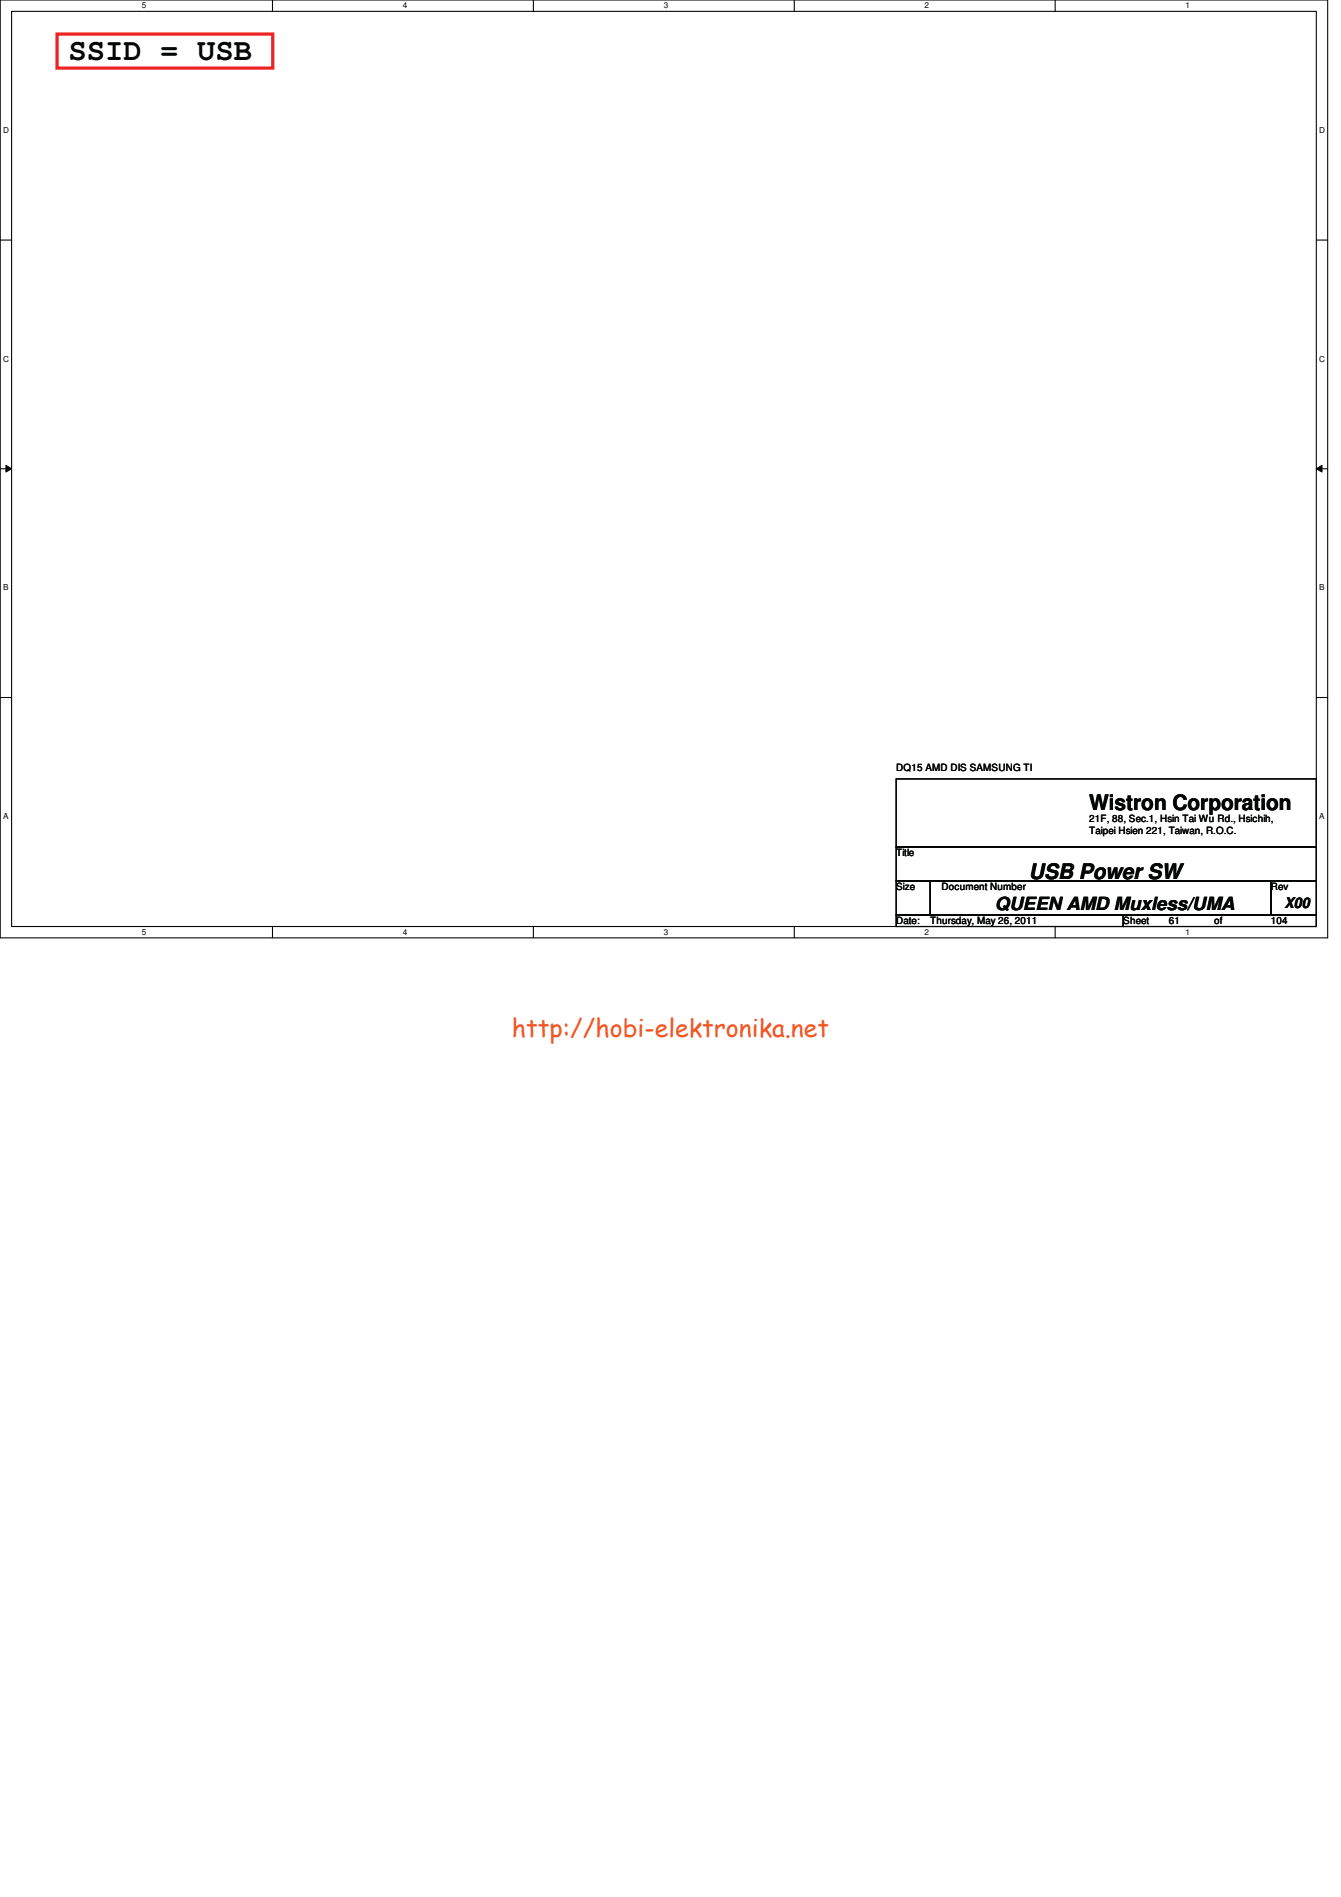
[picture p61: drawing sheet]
<svg xmlns="http://www.w3.org/2000/svg" width="210mm" height="297mm" viewBox="0 0 210 297" stroke-linecap="round" stroke-linejoin="round" font-family="sans-serif">
<defs><g id="words">
<text font-size="4.8" fill="#040505" x="10.7" y="9.4">SSID = USB</text>
<text font-size="3.9" fill="#f15722" x="80.1" y="162.4">http://hobi-elektronika.net</text>
<g font-size="3.3" fill="#040505">
<text x="170.6" y="126.9">Wistron Corporation</text>
<text x="161.1" y="137.6">USB Power SW</text>
</g>
<text font-size="2.8" fill="#040505" x="155.8" y="142.5">QUEEN AMD Muxless/UMA</text>
<text font-size="2.3" fill="#040505" x="201.1" y="142.2">X00</text>
<g font-size="1.6" fill="#040505">
<text x="140.3" y="120.7">DQ15 AMD DIS SAMSUNG TI</text>
<text x="170.6" y="128.7">21F, 88, Sec.1, Hsin Tai Wu Rd., Hsichih,</text>
<text x="170.6" y="130.6">Taipei Hsien 221, Taiwan, R.O.C.</text>
<text x="140.3" y="134.1">Title</text>
<text x="140.3" y="139.4">Size</text>
<text x="147.4" y="139.4">Document Number</text>
<text x="199" y="139.4">Rev</text>
<text x="140.3" y="144.7">Date:</text>
<text x="145.7" y="144.7">Thursday, May 26, 2011</text>
<text x="175.9" y="144.7">Sheet</text>
<text x="183" y="144.7">61</text>
<text x="190.1" y="144.7">of</text>
<text x="199" y="144.7">104</text>
</g>
<g font-size="1.3" fill="#040505">
<text x="22.2" y="1.3">5</text>
<text x="63.1" y="1.3">4</text>
<text x="103.9" y="1.3">3</text>
<text x="144.8" y="1.3">2</text>
<text x="185.6" y="1.3">1</text>
<text x=".5" y="20.8">D</text>
<text x="206.6" y="20.8">D</text>
<text x=".5" y="56.6">C</text>
<text x="206.6" y="56.6">C</text>
<text x=".5" y="92.5">B</text>
<text x="206.6" y="92.5">B</text>
<text x=".5" y="128.3">A</text>
<text x="206.6" y="128.3">A</text>
<text x="22.2" y="146.4">5</text>
<text x="63.1" y="146.4">4</text>
<text x="103.9" y="146.4">3</text>
<text x="144.8" y="146.4">2</text>
<text x="185.6" y="146.4">1</text>
</g>
</g></defs>
<path d="M0 0h207.9v146.9h-207.9zM1.8 1.8h204.3v143.3h-204.3z" fill="none" stroke="#040505" stroke-width=".17"/>
<g fill="#fff">
<path d="M22.2 .2h.7v1.4h-.7z"/>
<path d="M22.2 145.2h.7v1.4h-.7z"/>
</g>
<path d="M42.7 0v1.8M42.7 145.1v1.8" fill="none" stroke="#040505" stroke-width=".17"/>
<g fill="#fff">
<path d="M63.1 .2h.7v1.4h-.7z"/>
<path d="M63.1 145.2h.7v1.4h-.7z"/>
</g>
<path d="M83.5 0v1.8M83.5 145.1v1.8" fill="none" stroke="#040505" stroke-width=".17"/>
<g fill="#fff">
<path d="M103.9 .2h.7v1.4h-.7z"/>
<path d="M103.9 145.2h.7v1.4h-.7z"/>
</g>
<path d="M124.4 0v1.8M124.4 145.1v1.8" fill="none" stroke="#040505" stroke-width=".17"/>
<g fill="#fff">
<path d="M144.8 .2h.7v1.4h-.7z"/>
<path d="M144.8 145.2h.7v1.4h-.7z"/>
</g>
<path d="M165.2 0v1.8M165.2 145.1v1.8" fill="none" stroke="#040505" stroke-width=".17"/>
<g fill="#fff">
<path d="M185.6 .2h.7v1.4h-.7z"/>
<path d="M185.6 145.2h.7v1.4h-.7z"/>
<path d="M.5 19.7h.9v1.4h-.9z"/>
<path d="M206.6 19.7h.9v1.4h-.9z"/>
<path d="M.5 55.5h.9v1.4h-.9z"/>
<path d="M206.6 55.5h.9v1.4h-.9z"/>
</g>
<path d="M0 37.6h1.8M206.1 37.6h1.8" fill="none" stroke="#040505" stroke-width=".17"/>
<g fill="#fff">
<path d="M.5 91.3h.8v1.4h-.8z"/>
<path d="M206.6 91.3h.8v1.4h-.8z"/>
</g>
<path d="M0 73.4h1.8M206.1 73.4h1.8" fill="none" stroke="#040505" stroke-width=".17"/>
<path d="M.9 72.9l.9 .5-.9 .5z" fill="#040505"/>
<path d="M.9 72.9l.9 .5-.9 .5z" fill="none" stroke="#040505" stroke-width=".16"/>
<path d="M206.1 73.4l.9-.5v1z" fill="#040505"/>
<path d="M206.1 73.4l.9-.5v1z" fill="none" stroke="#040505" stroke-width=".16"/>
<g fill="#fff">
<path d="M.5 127.1h.8v1.4h-.8z"/>
<path d="M206.6 127.1h.8v1.4h-.8z"/>
</g>
<path d="M0 109.2h1.8M206.1 109.2h1.8M140.3 122h65.8v10.6h-65.8zM140.3 132.6h65.8v5.4h-65.8zM140.3 138h5.4v5.3h-5.4zM145.7 138h53.3v5.3h-53.3zM199 138h7.1v5.3h-7.1zM140.3 143.3h35.6v1.8h-35.6zM175.9 143.3h30.2v1.8h-30.2z" fill="none" stroke="#040505" stroke-width=".17"/>
<path d="M8.9 5.3h33.8v5.4h-33.8z" fill="none" stroke="#ec2426" stroke-width=".51"/>
<use href="#words"/>
</svg>
